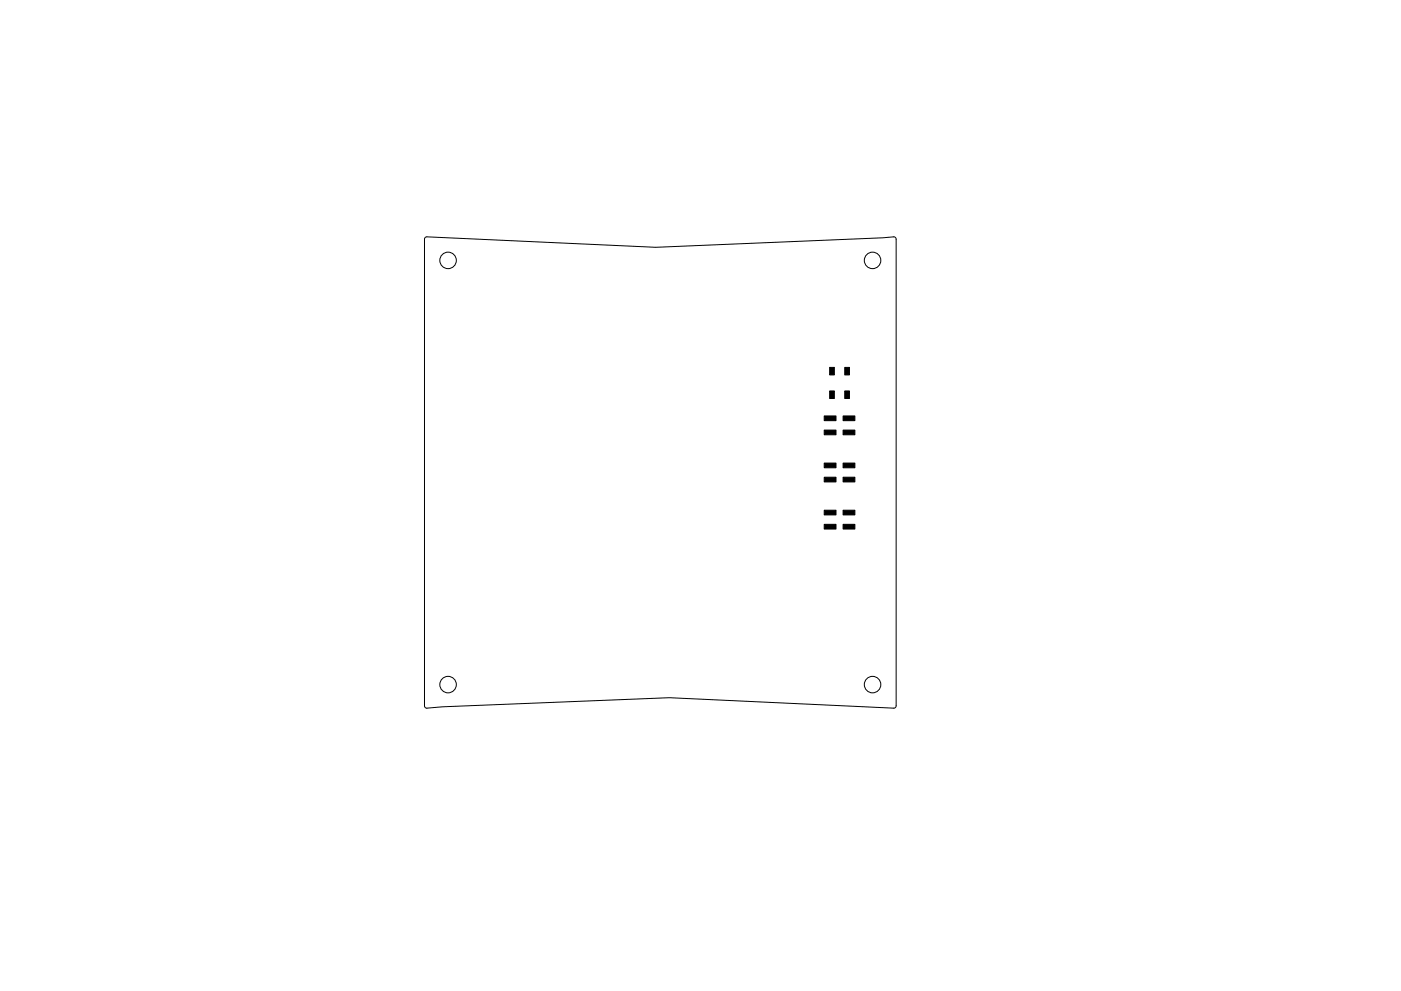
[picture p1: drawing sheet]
<svg xmlns="http://www.w3.org/2000/svg" width="297mm" height="210mm" viewBox="0 0 297 210" stroke-linecap="round" stroke-linejoin="round" font-family="sans-serif">
<g fill="none" stroke="#000" stroke-width=".21">
<path d="M90.1 50.4l.4-.2 48.5 2.3 50.5-2.3 .4 .2 .1 .3v99l-.1 .4-.4 .1-47.6-2.2-48.1 2-3.3 .2-.4-.1-.1-.4v-99z"/>
<circle cx="95" cy="55.2" r="1.75"/>
<circle cx="185" cy="55.2" r="1.75"/>
<circle cx="95" cy="145.2" r="1.75"/>
<circle cx="185" cy="145.2" r="1.75"/>
</g>
<g fill="#000" stroke="#000" stroke-width=".21">
<path d="M175.9 77.9h1v1.6h-1zM179.1 77.9h1v1.6h-1zM174.7 91.2h2.6v1h-2.6zM174.7 88.2h2.6v1h-2.6zM174.7 98.2h2.6v1h-2.6zM175.9 82.9h1v1.6h-1zM178.7 91.2h2.6v1h-2.6zM178.7 88.2h2.6v1h-2.6zM178.7 98.2h2.6v1h-2.6zM179.1 82.9h1v1.6h-1zM174.7 108.2h2.6v1h-2.6zM174.7 111.2h2.6v1h-2.6z"/>
<path d="M174.7 101.2h2.6v1h-2.6zM178.7 108.2h2.6v1h-2.6zM178.7 111.2h2.6v1h-2.6zM178.7 101.2h2.6v1h-2.6z"/>
</g>
</svg>
